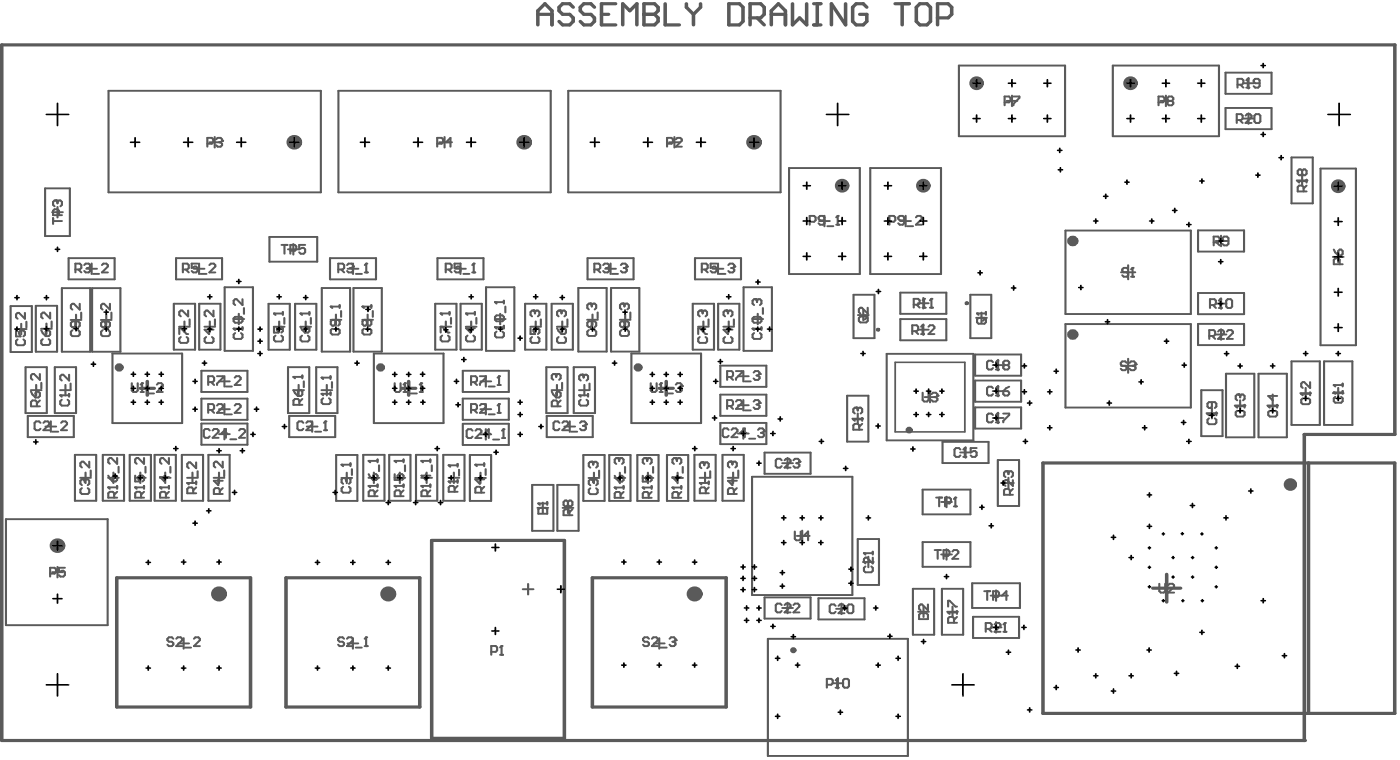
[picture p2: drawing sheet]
<svg xmlns="http://www.w3.org/2000/svg" width="334mm" height="181mm" viewBox="0 0 334 181" stroke-linecap="round" stroke-linejoin="round" font-family="sans-serif">
<g fill="none" stroke="#5a5a5a" stroke-width=".48">
<path d="M228.8 15.6h25.4v16.9h-25.4zM265.6 15.6h25.3v16.9h-25.3zM292.4 17.3h11v5.1h-11zM296.7 19.9h2.5M297.9 18.6v2.5M25.9 21.7h50.7v24.2h-50.7zM50 33.9h2.5M51.2 32.7v2.5M80.8 21.7h50.6v24.2h-50.6zM104.8 33.9h2.6M106.1 32.7v2.5M135.6 21.7h50.7v24.2h-50.7z"/>
<path d="M159.7 33.9h2.5M160.9 32.7v2.5M240.2 24.1h2.6M241.5 22.8v2.5M277 24.1h2.5M278.2 22.8v2.5M292.4 25.8h11v5h-11zM296.7 28.3h2.5M297.9 27v2.6M308.2 37.6h5.1v10.9h-5.1zM10.8 44.9h5.9v11.4h-5.9zM12.5 50.6h2.5"/>
<path d="M13.7 49.4v2.5M64.3 56.5h11.4v5.9h-11.4zM68.7 59.5h2.6M70 58.2v2.5M188.3 40.1h16.9v25.3h-16.9zM195.5 52.7h2.5M196.7 51.5v2.5M207.7 40.1h16.9v25.3h-16.9zM214.8 52.7h2.6M216.1 51.5v2.5M254.3 55h29.9v19.9h-29.9zM285.9 55h11v5h-11z"/>
<path d="M290.1 57.5h2.5M291.4 56.2v2.6M309.5 43h2.5M310.7 41.8v2.5M315.1 40.2h8.5v42.2h-8.5zM2.5 73h5.1v11h-5.1zM3.8 78.5h2.5M5.1 77.2v2.6M8.6 73h5v10.9h-5zM9.8 78.4h2.6M11.1 77.2v2.5M14.8 68.7h6.7v15.2h-6.7z"/>
<path d="M16.4 61.6h11v5.1h-11zM16.9 76.3h2.5M18.1 75.1v2.5M20.6 64.1h2.5M21.9 62.9v2.5M22 68.7h6.7v15.2h-6.7zM24.1 76.3h2.5M25.4 75.1v2.5M41.5 72.5h5v10.9h-5zM42 61.6h11v5.1h-11zM42.7 78h2.6M44 76.7v2.5"/>
<path d="M46.2 64.1h2.6M47.5 62.9v2.5M47.5 72.5h5.1v10.9h-5.1zM48.8 78h2.5M50.1 76.7v2.5M53.6 68.5h6.8v15.2h-6.8zM55.7 76.1h2.6M57 74.9v2.5M64.1 72.5h5.1v10.9h-5.1zM65.4 78h2.5M66.6 76.7v2.5M70.4 72.5h5.1v10.9h-5.1z"/>
<path d="M71.7 78h2.5M73 76.7v2.5M76.8 68.7h6.7v15.2h-6.7zM78.8 61.6h10.9v5.1h-10.9zM78.9 76.3h2.5M80.2 75v2.6M83 64.1h2.5M84.2 62.9v2.5M84.4 68.7h6.7v15.2h-6.7zM86.5 76.3h2.5M87.7 75v2.6M103.9 72.5h5v10.9h-5z"/>
<path d="M104.4 61.6h11v5.1h-11zM105.1 78h2.6M106.4 76.7v2.5M108.6 64.1h2.5M109.9 62.9v2.5M109.9 72.5h5.1v10.9h-5.1zM111.2 78h2.5M112.4 76.7v2.5M116 68.5h6.7v15.2h-6.7zM118.1 76.1h2.5M119.4 74.9v2.5M125.3 72.5h5.1v10.9h-5.1z"/>
<path d="M126.6 78h2.5M127.8 76.7v2.5M131.6 72.5h5.1v10.9h-5.1zM132.9 78h2.5M134.2 76.7v2.5M138 68.7h6.8v15.2h-6.8zM140.1 76.3h2.6M140.2 61.6h11v5.1h-11zM141.4 75v2.6M144.4 64.1h2.6M145.7 62.9v2.5M145.8 68.7h6.8v15.2h-6.8z"/>
<path d="M147.9 76.3h2.6M149.2 75v2.6M165.3 72.5h5.1v10.9h-5.1zM165.8 61.6h11v5.1h-11zM166.6 78h2.5M167.8 76.7v2.5M170.1 64.1h2.5M171.3 62.9v2.5M171.4 72.5h5v10.9h-5zM172.6 78h2.6M173.9 76.7v2.5M177.4 68.5h6.8v15.2h-6.8z"/>
<path d="M179.6 76.1h2.5M180.8 74.9v2.5M203.7 70.3h5v10.4h-5zM204.7 75.2h2.6M206 73.9v2.5M214.8 76.1h11v5.1h-11zM214.8 69.8h11v5.1h-11zM219.1 72.4h2.5M219.1 78.7h2.5M220.3 71.1v2.5M220.3 77.4v2.5M231.6 70.3h4.9v10.4h-4.9z"/>
<path d="M232.9 75.8h2.6M234.2 74.6v2.5M254.3 77.3h29.9v19.9h-29.9zM267.5 65h3.4M269.2 63.3v3.4M285.9 69.9h11v5.1h-11zM285.9 77.3h11v5h-11zM290.1 72.4h2.5M290.1 79.8h2.5M291.4 71.2v2.5M291.4 78.5v2.6M318.1 61.3h2.5"/>
<path d="M319.3 60v2.6M6.1 87.6h5.1v11h-5.1zM6.6 99.2h11v5.1h-11zM7.4 93.1h2.5M8.6 91.8v2.5M13.1 87.6h5v11h-5zM14.3 93.1h2.6M15.6 91.8v2.5M26.8 84.4h16.7v16.5h-16.7zM48.1 88.5h10.9v5h-10.9zM48.1 95.1h10.9v5.1h-10.9zM52.3 97.6h2.5"/>
<path d="M52.3 91h2.5M53.6 89.7v2.6M53.6 96.4v2.5M68.7 87.6h5.1v11h-5.1zM69 99.2h11v5.1h-11zM70 93.1h2.5M71.3 91.8v2.5M75.5 87.6h5v11h-5zM76.7 93.1h2.6M78 91.8v2.5M89.2 84.4h16.6v16.5h-16.6zM110.4 95.1h11v5.1h-11z"/>
<path d="M110.4 88.5h11v5h-11zM114.7 91h2.5M114.7 97.6h2.5M115.9 89.7v2.6M115.9 96.4v2.5M130.4 87.6h5v11h-5zM130.5 99.2h10.9v5.1h-10.9zM131.6 93.1h2.6M132.9 91.8v2.5M136.9 87.6h5.1v11h-5.1zM138.2 93.1h2.5M139.4 91.8v2.5"/>
<path d="M150.7 84.4h16.6v16.5h-16.6zM171.9 94.2h11v5h-11zM171.9 87.2h11v5.1h-11zM176.1 96.7h2.5M176.1 89.8h2.5M177.4 88.5v2.5M177.4 95.4v2.6M202.1 94.4h5.1v11h-5.1zM203.4 99.9h2.5M204.7 98.6v2.6M211.6 84.4h20.7v20.7h-20.7zM220.7 94.7h2.5"/>
<path d="M221.9 93.5v2.5M232.7 84.6h11v5h-11zM232.7 90.8h11v5h-11zM232.7 97.2h11v5.1h-11zM236.9 93.3h2.5M236.9 99.7h2.5M236.9 87.1h2.5M238.2 85.8v2.6M238.2 92.1v2.5M238.2 98.5v2.5M267.5 87.3h3.4M269.2 85.6v3.4"/>
<path d="M286.7 93.1h5v11h-5zM287.9 98.6h2.6M289.2 97.3v2.5M292.6 89.2h6.7v15.1h-6.7zM294.7 96.8h2.5M295.9 95.5v2.5M300.3 89.2h6.8v15.1h-6.8zM302.4 96.8h2.6M303.7 95.5v2.5M308.2 86.2h6.7v15.2h-6.7zM310.3 93.8h2.5M311.6 92.5v2.6"/>
<path d="M316 86.2h6.7v15.2h-6.7zM318.1 93.8h2.5M319.3 92.5v2.6M10.9 101.8h2.5M12.1 100.5v2.5M17.9 108.5h5v11h-5zM19.1 114h2.6M20.4 112.7v2.6M24.5 108.5h5.1v11h-5.1zM25.8 114h2.5M27.1 112.7v2.6M31 108.5h5v11h-5z"/>
<path d="M32.2 114h2.6M33.5 112.7v2.6M36.9 108.5h5.1v11h-5.1zM38.2 114h2.5M39.4 112.7v2.6M43.4 108.5h5.1v11h-5.1zM44.7 114h2.5M45.9 112.7v2.6M48.1 101.1h10.9v5h-10.9zM49.7 108.5h5.1v11h-5.1zM51 114h2.5M52.3 112.7v2.6"/>
<path d="M52.3 103.6h2.5M53.6 102.3v2.5M73.2 101.8h2.6M74.5 100.5v2.5M80.2 108.6h5.1v10.9h-5.1zM81.5 114h2.5M82.7 112.8v2.5M86.7 108.5h5v11h-5zM87.9 114h2.6M89.2 112.7v2.6M92.9 108.5h5v11h-5zM94.1 114h2.6"/>
<path d="M95.4 112.7v2.6M99.3 108.5h5v11h-5zM100.5 114h2.6M101.8 112.7v2.6M105.8 108.5h5v11h-5zM107 114h2.6M108.3 112.7v2.6M110.4 101.1h11v5.1h-11zM112.1 108.6h5.1v10.9h-5.1zM113.4 114h2.5M114.7 112.8v2.5M114.7 103.6h2.5"/>
<path d="M115.9 102.4v2.5M127 115.7h5.1v11h-5.1zM129.5 119.9v2.5M133 115.7h5.1v11h-5.1zM134.7 101.8h2.5M135.5 119.9v2.5M136 100.5v2.5M139.2 108.6h5.1v10.9h-5.1zM140.5 114h2.5M141.7 112.8v2.5M145.4 108.6h5.1v10.9h-5.1zM146.7 114h2.5"/>
<path d="M147.9 112.8v2.5M152.1 108.6h5v10.9h-5zM153.4 114h2.5M154.6 112.8v2.5M159.2 108.6h5v10.9h-5zM160.4 114h2.6M161.7 112.8v2.5M165.7 108.5h5.1v11h-5.1zM167 114h2.5M168.2 112.7v2.6M171.9 100.9h11v5.1h-11zM172.4 108.5h5.1v11h-5.1z"/>
<path d="M173.7 114h2.5M174.9 112.7v2.6M176.1 103.4h2.5M177.4 102.2v2.5M179.5 113.8h23.9v28.2h-23.9zM182.4 108h11v5h-11zM186.7 110.5h2.5M187.9 109.3v2.5M220.2 116.8h11.4v5.9h-11.4zM224.6 119.8h2.5M224.9 105.4h11v5.1h-11zM225.9 118.5v2.5"/>
<path d="M229.1 108h2.6M230.4 106.7v2.5M238.1 109.8h5.1v10.9h-5.1zM239.4 115.2h2.5M240.6 114v2.5M1.4 123.9h24.3v25.3h-24.3zM12.5 136.5h2.5M13.7 135.3v2.5M126 139.3v2.5M128.3 121.2h2.5M134.3 121.2h2.5M190.2 127.9h2.5"/>
<path d="M191.4 126.6v2.5M204.7 128.6h5v11h-5zM205.9 134.1h2.6M207.2 132.8v2.6M220.2 129.3h11.4v5.9h-11.4zM224.6 132.3h2.5M225.9 131v2.6M232 139.2h11.4v5.9h-11.4zM42.6 153.5h2.5M43.8 152.2v2.6M82.9 153.5h2.6M84.2 152.2v2.6"/>
<path d="M124.8 140.6h2.5M156.1 153.5h2.5M157.3 152.2v2.6M182.4 142.5h11v5.1h-11zM183.2 152.4h33.4v28h-33.4zM186.7 145.1h2.5M187.9 143.8v2.5M195.3 142.7h11v5.1h-11zM199.5 145.3h2.6M200.8 144v2.5M217.8 140.5h5.1v10.9h-5.1zM219.1 146h2.5"/>
<path d="M220.4 144.7v2.5M224.8 140.5h5v10.9h-5zM226 146h2.6M227.3 144.7v2.5M232.2 147.2h11v5h-11zM236.4 142.1h2.6M236.4 149.7h2.6M237.7 140.8v2.6M237.7 148.4v2.6M198.7 163h2.5M199.9 161.8v2.5"/>
</g>
<g fill="none" stroke="#5a5a5a" stroke-width=".8">
<path d="M33.5 92.6h3.3M35.1 91v3.3M95.9 92.6h3.3M97.5 91v3.3M157.3 92.6h3.3M159 91v3.3M248.9 110.5h83.9v59.7h-83.9zM312.2 110.5v59.7M27.9 137.9h31.9v30.8h-31.9zM68.2 137.9h32v30.8h-32zM103 128.9h31.7v47.3h-31.7zM141.4 137.9h31.9v30.8h-31.9z"/>
<path d="M278.4 137v6.7M275.1 140.3h6.6M.4 176.7v-166h332.4v93h-21.6v73"/>
</g>
<path d="M213.6 86.4h16.6v16.6h-16.6z" fill="none" stroke="#5a5a5a" stroke-width=".4"/>
<circle cx="311.2" cy="176.7" r=".4" fill="#5a5a5a"/>
<path d="M.4 176.7h310.8" fill="none" stroke="#5a5a5a" stroke-width=".8"/>
<path d="M309.7 43.2h2.1M311.1 45.7v-1.1l-.4-.3h-.7l-.3 .3v1.1h2.1M311.8 44.3l-.7 .7M311.8 42.9v.7" fill="none" stroke="#5a5a5a" stroke-width=".48"/>
<circle cx="309.7" cy="43.2" r=".24" fill="#5a5a5a"/>
<path d="M297.8 18.8v2.1M295.1 28.6h1.1l.3-.3v-.7l-.3-.4h-1.1v2.1M295.3 20.2h1.1l.3-.3v-.7l-.3-.4h-1.1v2.1M295.8 28.6l.7 .7M296 20.2l.7 .7M297.2 27.6l.4-.4h.7l.3 .4v.3l-1.4 1.4h1.4M297.4 20.9h.7M299.3 27.6l.4-.4h.7l.4 .4v1.4l-.4 .3h-.7l-.4-.3zM309.7 43.2l.3 .4M310.7 40.8l-.3-.4h-.4l-.3 .4v.7l.3 .3h.4l.3-.3M310.7 40.8l.4-.4h.3l.4 .4v.7l-.4 .3h-.3l-.4-.3M310.7 40.8v.7" fill="none" stroke="#5a5a5a" stroke-width=".48"/>
<circle cx="297.8" cy="18.8" r=".24" fill="#5a5a5a"/>
<path d="M297.8 18.8l-.4 .4M300.6 19.9h-1.1l-.3-.4v-.3l.3-.4h.7l.4 .4v1.4l-.4 .3h-.7l-.3-.3M197.3 163.4h1.1l.3-.4v-.7l-.3-.3h-1.1v2.1M199.4 164.1h.7M199.8 162v2.1" fill="none" stroke="#5a5a5a" stroke-width=".48"/>
<circle cx="199.8" cy="162" r=".24" fill="#5a5a5a"/>
<g fill="none" stroke="#5a5a5a" stroke-width=".48">
<path d="M318.3 59.5l.3 .7 .7 .7M319.7 59.5h.3l.4 .4v.7l-.4 .3h-.7v-1zM205 75.9l.3-.4h1.4l.4 .4v.7l-.4 .3h-1.4l-.3-.3zM207.1 73.4v1.4l-1.4-1.4h-.4l-.3 .4v.7l.3 .3M207.1 75.5l-.7 .7M319.7 63.1v-1.1l-.4-.4h-.7l-.3 .4v1.1h2.1M268.9 86.6l-.4-.4h-.7l-.3 .4v.3l.3 .4h.7l.4 .3v.4l-.4 .3h-.7l-.3-.3M269.6 86.6l.3-.4h.7l.4 .4v.3M189.7 126.8v1.8l.3 .3h.7l.4-.3v-1.8M193.2 127.9h-1.4l1-1.1v2.1M41.4 152.4l-.4-.3h-.7l-.3 .3v.4l.3 .3h.7l.4 .4v.3l-.4 .4h-.7l-.3-.4M42.1 152.4l.3-.3h.7l.4 .3v.4l-1.4 1.4h1.4"/>
<path d="M44.2 154.5h1.4M46.3 152.4l.3-.3h.7l.4 .3v.4l-1.4 1.4h1.4M199.8 162l-.4 .3M201.2 162.3l.3-.3h.7l.4 .3v1.4l-.4 .4h-.7l-.3-.4z"/>
</g>
<circle cx="271" cy="86.9" r=".24" fill="#5a5a5a"/>
<path d="M193.2 52.9h1.1l.3-.3v-.7l-.3-.4h-1.1v2.1M196.7 52.6h-1l-.4-.4v-.3l.4-.4h.7l.3 .4v1.4l-.3 .3h-.7l-.4-.3M197.4 54h1.4M199.6 53.6h.7M199.9 51.5v2.1M270.3 87.3h.3M270.6 87.3l.4 .3v.4l-.4 .3h-.7l-.3-.3M271 86.9l-.4 .4" fill="none" stroke="#5a5a5a" stroke-width=".48"/>
<circle cx="199.9" cy="51.5" r=".24" fill="#5a5a5a"/>
<path d="M199.9 51.5l-.3 .4M276.6 139.3v1.7l.4 .4h.7l.4-.4v-1.7M278.8 139.6l.3-.3h.7l.4 .3v.4l-1.4 1.4h1.4M117.2 155.5h1.1l.3-.3v-.7l-.3-.4h-1.1v2.1M119.3 156.2h.7M119.7 154.1v2.1" fill="none" stroke="#5a5a5a" stroke-width=".48"/>
<circle cx="119.7" cy="154.1" r=".24" fill="#5a5a5a"/>
<path d="M220.2 93.7v1.7l.3 .4h.7l.4-.4v-1.7M222.3 94l.3-.3h.7l.4 .3v.4M119.7 154.1l-.4 .4" fill="none" stroke="#5a5a5a" stroke-width=".48"/>
<circle cx="223.7" cy="94.4" r=".24" fill="#5a5a5a"/>
<path d="M67.2 58.4h1.4M67.9 58.4v2.1M69.3 59.8h1l.4-.3v-.7l-.4-.4h-1v2.1M72.8 58.4h-1.4v1.1l.7-.4h.4l.3 .4v.7l-.3 .3h-.7l-.4-.3M94.2 91.4v1.8l.3 .3h.7l.4-.3v-1.8M96.3 93.5h.7M96.6 91.4v2.1M223 94.7h.3M223.3 94.7l.4 .4v.3l-.4 .4h-.7l-.3-.4M223.7 94.4l-.4 .3" fill="none" stroke="#5a5a5a" stroke-width=".48"/>
<circle cx="96.6" cy="91.4" r=".24" fill="#5a5a5a"/>
<path d="M96.6 91.4l-.3 .4M98.1 93.9h1.4M100.2 93.5h.7M100.5 91.4v2.1" fill="none" stroke="#5a5a5a" stroke-width=".48"/>
<circle cx="100.5" cy="91.4" r=".24" fill="#5a5a5a"/>
<path d="M49.5 34.3h1l.4-.4v-.7l-.4-.3h-1v2.1M51.6 33.2l.3-.3h.7l.4 .3v.4M100.5 91.4l-.3 .4" fill="none" stroke="#5a5a5a" stroke-width=".48"/>
<circle cx="53" cy="33.6" r=".24" fill="#5a5a5a"/>
<path d="M52.3 33.9h.3M52.6 33.9l.4 .4v.3l-.4 .4h-.7l-.3-.4M53 33.6l-.4 .3M302.6 96.9h2.2M303 98l-.4 .3v.7l.4 .4h1.4l.4-.4v-.7l-.4-.3M304.8 96.6v.7M12 136.9h1l.4-.4v-.7l-.4-.3h-1v2.1M15.5 135.5h-1.4v1l1-.3 .4 .3v.7l-.4 .4h-.7l-.3-.4" fill="none" stroke="#5a5a5a" stroke-width=".48"/>
<circle cx="302.6" cy="96.9" r=".24" fill="#5a5a5a"/>
<path d="M14.4 94.3h2.1M14.7 95.4l-.3 .3v.7l.3 .4h1.4l.4-.4v-.7l-.4-.3M16.5 94v.7M49.7 97.8h1l.4-.3v-.7l-.4-.4h-1v2.1M50.4 97.8l.7 .7M51.8 96.8l.3-.4h.7l.4 .4v.3l-1.4 1.4h1.4M53.9 98.9h1.4M56 96.8l.4-.4h.7l.3 .4v.3l-1.4 1.4h1.4M302.6 96.9l.4 .4M303.7 94.1v1.4l-1.1-1h2.2" fill="none" stroke="#5a5a5a" stroke-width=".48"/>
<circle cx="14.4" cy="94.3" r=".24" fill="#5a5a5a"/>
<path d="M14.4 94.3l.3 .4M16.5 89.4v1.4l-1.4-1.4h-.4l-.3 .3v.8l.3 .3M16.8 91.5v1.4M9.7 100.9l-.4-.4h-.7l-.3 .4v1.4l.3 .3h.7l.4-.3M10.4 100.9l.3-.4h.7l.4 .4v.3l-1.4 1.4h1.4M12.5 103h1.4M14.6 100.9l.3-.4h.7l.4 .4v.3l-1.4 1.4h1.4M19.5 116.5l-.3 .3v.7l.3 .4h1.4l.4-.4v-.7l-.4-.3M19.9 114.4h-.4l-.3 .3v.7l.3 .4" fill="none" stroke="#5a5a5a" stroke-width=".48"/>
<circle cx="19.9" cy="114.4" r=".24" fill="#5a5a5a"/>
<g fill="none" stroke="#5a5a5a" stroke-width=".48">
<path d="M3.8 78.9v1.4h1.1l-.4-.7v-.4l.4-.3h.7l.3 .3v.7l-.3 .4M5.9 74.6v1.5l-1.4-1.5h-.3l-.4 .4v.7l.4 .4M6.3 76.8v1.4M9.9 78.8l.3 .7 .7 .7M10.9 79.1l.4-.3h.3l.4 .3v.7l-.4 .4h-.7zM12 74.6v1.4l-1.4-1.4h-.4l-.3 .3v.7l.3 .4M12.3 76.7v1.4M17.3 78.8l-.4 .3v.7l.4 .4h1.4l.3-.4v-.7l-.3-.3M18 76.7v1l-.4 .4h-.3l-.4-.4v-.7l.4-.3h1.4l.3 .3v.7l-.3 .4M19 72.5v1.4l-1.4-1.4h-.3l-.4 .3v.7l.4 .4M19.4 74.6v1.4M24.5 78.8l-.4 .3v.7l.4 .4h1.4l.3-.4v-.7l-.3-.3"/>
<path d="M25.2 77l-.4-.3h-.3l-.4 .3v.7l.4 .4h.3l.4-.4M25.2 77l.3-.3h.4l.3 .3v.7l-.3 .4h-.4l-.3-.4M25.2 77v.7M26.2 72.5v1.4l-1.4-1.4h-.3l-.4 .3v.7l.4 .4M26.6 74.6v1.4M42.8 79.7v-1.4h.3l1.4 1.4h.4M44.9 74.1v1.4l-1.4-1.4h-.4l-.3 .3v.7l.3 .4M45.2 76.2v1.4M49.9 78.3v1.4l-1.1-1h2.1M50.9 74.1v1.4l-1.4-1.4h-.3l-.4 .3v.7l.4 .4M51.3 76.2v1.4M55.8 78.4h2.1"/>
<path d="M56.1 79.5l-.3 .3v.7l.3 .4h1.4l.4-.4v-.7l-.4-.3M57.9 78.1v.7M4.2 81l-.4 .3v.7l.4 .4h1.4l.3-.4v-.7l-.3-.3M10.2 80.9l-.3 .4v.7l.3 .3h1.4l.4-.3v-.7l-.4-.4M43.1 80.4l-.3 .4v.7l.3 .3h1.4l.4-.3v-.7l-.4-.4M49.2 80.4l-.4 .4v.7l.4 .3h1.4l.3-.3v-.7l-.3-.4M19.9 114.4l.3 .3M20.2 114.7v.4M20.2 114.7l.4-.3h.3l.4 .3v.7l-.4 .4M21.3 110.1v1.4l-1.4-1.4h-.4l-.3 .4v.7l.3 .3M21.6 112.2v1.4"/>
</g>
<circle cx="55.8" cy="78.4" r=".24" fill="#5a5a5a"/>
<path d="M55.8 78.4l.3 .4M55.8 75.9l.3-.3h1.4l.4 .3v.8l-.4 .3h-1.4l-.3-.3zM57.9 71.4v1.4l-1.4-1.4h-.4l-.3 .3v.7l.3 .4M58.2 73.5v1.4M44.7 115.2h2.1M46.1 117.7v-1.1l-.3-.3h-.8l-.3 .3v1.1h2.1M46.8 116.3l-.7 .7M46.8 114.9v.7" fill="none" stroke="#5a5a5a" stroke-width=".48"/>
<circle cx="44.7" cy="115.2" r=".24" fill="#5a5a5a"/>
<path d="M18 64.3h1l.4-.4v-.7l-.4-.3h-1v2.1M18.7 64.3l.7 .7M20.1 63.2l.4-.3h.7l.3 .3v.4M44.7 115.2l.3 .4M46.8 110.3v1.4l-1.4-1.4h-.4l-.3 .4v.7l.3 .3M47.2 112.4v1.4" fill="none" stroke="#5a5a5a" stroke-width=".48"/>
<circle cx="21.5" cy="63.6" r=".24" fill="#5a5a5a"/>
<g fill="none" stroke="#5a5a5a" stroke-width=".48">
<path d="M20.8 63.9h.4M21.2 63.9l.3 .4v.3l-.3 .4h-.7l-.4-.4M21.5 63.6l-.3 .3M22.2 65.4h1.4M24.3 63.2l.4-.3h.7l.3 .3v.4l-1.4 1.4h1.4M43.6 64.3h1.1l.3-.4v-.7l-.3-.3h-1.1v2.1M44.3 64.3l.7 .7M47.2 62.9h-1.5v1l.7-.3h.4l.4 .3v.7l-.4 .4h-.7l-.4-.4M47.9 65.4h1.4M50 63.2l.3-.3h.7l.4 .3v.4l-1.4 1.4h1.4M7.4 93.4l.4 .7 .7 .7M8.8 96.9v-1l-.3-.4h-.7l-.4 .4v1h2.1"/>
<path d="M8.8 93.4h.4l.3 .4v.7l-.3 .3h-.7v-1zM9.5 89.2v1.4l-1.4-1.4h-.3l-.4 .4v.7l.4 .3M9.5 95.5l-.7 .7M9.9 91.3v1.4M49.7 91.2h1l.4-.4v-.7l-.4-.3h-1v2.1M50.4 91.2l.7 .7M51.8 89.8h1.4v.3l-1.4 1.4v.4M53.9 92.2h1.4M56 90.1l.4-.3h.7l.3 .3v.4l-1.4 1.4h1.4M38.2 116.3h2.1M39.6 118.7v-1l-.3-.4h-.8l-.3 .4v1h2.1M40.3 117.3l-.7 .7"/>
<path d="M40.3 115.9v.7M52.1 114.4v1.4l-1.1-1.1h2.1M52.4 117.9v-1.1l-.3-.3h-.7l-.4 .3v1.1h2.1M53.1 110.1v1.4l-1.4-1.4h-.3l-.4 .4v.7l.4 .3M53.1 116.5l-.7 .7M53.5 112.2v1.4"/>
</g>
<circle cx="38.2" cy="116.3" r=".24" fill="#5a5a5a"/>
<path d="M32.3 116.3h2.1M33.7 118.7v-1l-.4-.4h-.7l-.3 .4v1h2.1M34.4 117.3l-.7 .7M34.4 115.9v.7M38.2 116.3l.3 .3M39.3 113.5v1.4l-1.1-1.1h2.1M40.3 109.3v1.4l-1.4-1.4h-.4l-.3 .3v.7l.3 .4M40.7 111.4v1.4" fill="none" stroke="#5a5a5a" stroke-width=".48"/>
<circle cx="32.3" cy="116.3" r=".24" fill="#5a5a5a"/>
<path d="M25.8 116.3h2.1M27.2 118.7v-1l-.3-.4h-.7l-.4 .4v1h2.1M27.9 117.3l-.7 .7M27.9 115.9v.7M32.3 116.3l.3 .3M32.3 113.5v1.4h1l-.3-.7v-.4l.3-.3h.7l.4 .3v.7l-.4 .4M34.4 109.3v1.4l-1.4-1.4h-.4l-.3 .3v.7l.3 .4M34.7 111.4v1.4" fill="none" stroke="#5a5a5a" stroke-width=".48"/>
<circle cx="25.8" cy="116.3" r=".24" fill="#5a5a5a"/>
<path d="M31.5 91.4v1.8l.3 .3h.7l.4-.3v-1.8M33.6 93.5h.7M33.9 91.4v2.1M25.8 116.3l.4 .3M25.8 113.5l.4 .7 .7 .7M26.9 113.8l.3-.3h.4l.3 .3v.7l-.3 .4h-.7zM27.9 109.3v1.4l-1.4-1.4h-.3l-.4 .3v.7l.4 .4M28.3 111.4v1.4" fill="none" stroke="#5a5a5a" stroke-width=".48"/>
<circle cx="33.9" cy="91.4" r=".24" fill="#5a5a5a"/>
<path d="M33.9 91.4l-.3 .4M35.3 93.9h1.4M37.4 91.8l.4-.4h.7l.3 .4v.3l-1.4 1.4h1.4M138.2 94.3h2.1M138.6 95.4l-.4 .3v.7l.4 .4h1.4l.3-.4v-.7l-.3-.3M140.3 94v.7" fill="none" stroke="#5a5a5a" stroke-width=".48"/>
<circle cx="138.2" cy="94.3" r=".24" fill="#5a5a5a"/>
<path d="M138.2 94.3l.4 .4M138.9 89.4h-.3l-.4 .3v.8l.4 .3M140.7 91.5v1.4" fill="none" stroke="#5a5a5a" stroke-width=".48"/>
<circle cx="138.9" cy="89.4" r=".24" fill="#5a5a5a"/>
<path d="M138.9 89.4l.4 .3M139.3 89.7v.4M139.3 89.7l.3-.3h.4l.3 .3v.8l-.3 .3M133.5 100.9l-.4-.4h-.7l-.3 .4v1.4l.3 .3h.7l.4-.3M134.2 100.9l.3-.4h.8l.3 .4v.3l-1.4 1.4h1.4M136.3 103h1.4M138.4 100.9l.4-.4h.7l.3 .4v.3" fill="none" stroke="#5a5a5a" stroke-width=".48"/>
<circle cx="139.8" cy="101.2" r=".24" fill="#5a5a5a"/>
<path d="M139.1 101.6h.4M139.5 101.6l.3 .3v.4l-.3 .3h-.7l-.4-.3M139.8 101.2l-.3 .4M140.9 116.5l-.4 .3v.7l.4 .4h1.4l.3-.4v-.7l-.3-.3M141.2 114.4h-.3l-.4 .3v.7l.4 .4" fill="none" stroke="#5a5a5a" stroke-width=".48"/>
<circle cx="141.2" cy="114.4" r=".24" fill="#5a5a5a"/>
<path d="M141.2 114.4l.4 .3M141.2 110.2h-.3l-.4 .3v.7l.4 .4M141.6 114.7v.4M141.6 114.7l.3-.3h.4l.3 .3v.7l-.3 .4M143 112.3v1.4" fill="none" stroke="#5a5a5a" stroke-width=".48"/>
<circle cx="141.2" cy="110.2" r=".24" fill="#5a5a5a"/>
<path d="M173.4 74.1h-.4l-.3 .3v.7l.3 .4M173.7 78.3v1.4l-1-1h2.1M175.1 76.2v1.4M173 80.4l-.3 .4v.7l.3 .3h1.4l.4-.3v-.7l-.4-.4M141.2 110.2l.4 .3M141.6 110.5v.4M141.6 110.5l.3-.3h.4l.3 .3v.7l-.3 .4" fill="none" stroke="#5a5a5a" stroke-width=".48"/>
<circle cx="173.4" cy="74.1" r=".24" fill="#5a5a5a"/>
<path d="M126.6 78.3v1.4h1.1l-.4-1 .4-.4h.7l.3 .4v.7l-.3 .3M127.3 74.1h-.3l-.4 .3v.7l.4 .4M129.1 76.2v1.4M173.4 74.1l.3 .3M173.7 74.4v.4M173.7 74.4l.4-.3h.3l.4 .3v.7l-.4 .4M127 80.4l-.4 .4v.7l.4 .3h1.4l.3-.3v-.7l-.3-.4" fill="none" stroke="#5a5a5a" stroke-width=".48"/>
<circle cx="127.3" cy="74.1" r=".24" fill="#5a5a5a"/>
<path d="M127.3 74.1l.4 .3M127.7 74.4v.4M127.7 74.4l.3-.3h.4l.3 .3v.7l-.3 .4M132.9 78.3l.4 .7 .7 .7M133.6 74.1h-.3l-.4 .3v.7l.4 .4M134.3 78.3h.4l.3 .4v.7l-.3 .3h-.7v-1zM135.4 76.2v1.4M133.3 80.4l-.4 .4v.7l.4 .3h1.4l.3-.3v-.7l-.3-.4" fill="none" stroke="#5a5a5a" stroke-width=".48"/>
<circle cx="133.6" cy="74.1" r=".24" fill="#5a5a5a"/>
<path d="M133.6 74.1l.4 .3M134 74.4v.4M134 74.4l.3-.3h.4l.3 .3v.7l-.3 .4M166.6 79.7v-1.4h.4l1.4 1.4h.3M167.3 74.1h-.3l-.4 .3v.7l.4 .4M169.1 76.2v1.4M167 80.4l-.4 .4v.7l.4 .3h1.4l.3-.3v-.7l-.3-.4" fill="none" stroke="#5a5a5a" stroke-width=".48"/>
<circle cx="167.3" cy="74.1" r=".24" fill="#5a5a5a"/>
<path d="M148.3 78.8l-.3 .3v.7l.3 .4h1.4l.4-.4v-.7l-.4-.3M148.7 72.4h-.4l-.3 .4v.7l.3 .3M149 77l-.3-.4h-.4l-.3 .4v.7l.3 .4h.4l.3-.4M149 77l.4-.4h.3l.4 .4v.7l-.4 .4h-.3l-.4-.4M149 77v.7M150.4 74.5v1.4M167.3 74.1l.4 .3M167.7 74.4v.4M167.7 74.4l.3-.3h.4l.3 .3v.7l-.3 .4" fill="none" stroke="#5a5a5a" stroke-width=".48"/>
<circle cx="148.7" cy="72.4" r=".24" fill="#5a5a5a"/>
<path d="M140.5 78.8l-.3 .3v.7l.3 .4h1.4l.4-.4v-.7l-.4-.3M140.9 72.4h-.4l-.3 .4v.7l.3 .3M141.2 76.6v1.1l-.3 .4h-.4l-.3-.4v-.7l.3-.4h1.4l.4 .4v.7l-.4 .4M142.6 74.5v1.4M148.7 72.4l.3 .4M149 72.8v.3M149 72.8l.4-.4h.3l.4 .4v.7l-.4 .3" fill="none" stroke="#5a5a5a" stroke-width=".48"/>
<circle cx="140.9" cy="72.4" r=".24" fill="#5a5a5a"/>
<path d="M140.9 72.4l.3 .4M141.2 72.8v.3M141.2 72.8l.4-.4h.3l.4 .4v.7l-.4 .3M179.6 78.4h2.1M179.9 79.5l-.3 .3v.7l.3 .4h1.4l.4-.4v-.7l-.4-.3M181.7 78.1v.7" fill="none" stroke="#5a5a5a" stroke-width=".48"/>
<circle cx="179.6" cy="78.4" r=".24" fill="#5a5a5a"/>
<path d="M179.6 78.4l.3 .4M179.6 75.9l.3-.3h1.4l.4 .3v.8l-.4 .3h-1.4l-.3-.3zM180.3 71.4h-.4l-.3 .3v.7l.3 .4M182.1 73.5v1.4" fill="none" stroke="#5a5a5a" stroke-width=".48"/>
<circle cx="180.3" cy="71.4" r=".24" fill="#5a5a5a"/>
<path d="M180.3 71.4l.3 .3M180.6 71.7v.4M180.6 71.7l.4-.3h.3l.4 .3v.7l-.4 .4M167 115.2h2.1M168.4 117.7v-1.1l-.3-.3h-.7l-.4 .3v1.1h2.1M169.1 116.3l-.7 .7M169.1 114.9v.7" fill="none" stroke="#5a5a5a" stroke-width=".48"/>
<circle cx="167" cy="115.2" r=".24" fill="#5a5a5a"/>
<path d="M167 115.2l.4 .4M167.7 110.3h-.3l-.4 .4v.7l.4 .3M169.5 112.4v1.4" fill="none" stroke="#5a5a5a" stroke-width=".48"/>
<circle cx="167.7" cy="110.3" r=".24" fill="#5a5a5a"/>
<path d="M173.5 96.9h1.1l.3-.4v-.7l-.3-.3h-1.1v2.1M174.2 96.9l.7 .7M175.6 95.8l.4-.3h.7l.3 .3v.4l-1.4 1.4h1.4M177.7 97.9h1.4M179.8 95.8l.4-.3h.7l.3 .3v.4M167.7 110.3l.4 .4M168.1 110.7v.3M168.1 110.7l.3-.4h.4l.3 .4v.7l-.3 .3" fill="none" stroke="#5a5a5a" stroke-width=".48"/>
<circle cx="181.2" cy="96.2" r=".24" fill="#5a5a5a"/>
<path d="M141.8 64.3h1.1l.3-.4v-.7l-.3-.3h-1.1v2.1M142.5 64.3l.7 .7M143.9 63.2l.4-.3h.7l.3 .3v.4M180.5 96.5h.4M180.9 96.5l.3 .4v.3l-.3 .4h-.7l-.4-.4M181.2 96.2l-.3 .3" fill="none" stroke="#5a5a5a" stroke-width=".48"/>
<circle cx="145.3" cy="63.6" r=".24" fill="#5a5a5a"/>
<path d="M144.6 63.9h.4M145 63.9l.3 .4v.3l-.3 .4h-.7l-.4-.4M145.3 63.6l-.3 .3M146 65.4h1.5M148.2 63.2l.3-.3h.7l.4 .3v.4" fill="none" stroke="#5a5a5a" stroke-width=".48"/>
<circle cx="149.6" cy="63.6" r=".24" fill="#5a5a5a"/>
<path d="M148.9 63.9h.3M149.2 63.9l.4 .4v.3l-.4 .4h-.7l-.3-.4M149.6 63.6l-.4 .3M174.4 110.1h-.3l-.4 .4v.7l.4 .3M174.8 114.4v1.4l-1.1-1.1h2.1M175.1 117.9v-1.1l-.3-.3h-.7l-.4 .3v1.1h2.1M175.8 116.5l-.7 .7M176.2 112.2v1.4" fill="none" stroke="#5a5a5a" stroke-width=".48"/>
<circle cx="174.4" cy="110.1" r=".24" fill="#5a5a5a"/>
<path d="M167.5 64.3h1l.4-.4v-.7l-.4-.3h-1v2.1M168.2 64.3l.7 .7M171 62.9h-1.4v1l.7-.3h.3l.4 .3v.7l-.4 .4h-.7l-.3-.4M171.7 65.4h1.4M173.8 63.2l.4-.3h.7l.3 .3v.4M174.4 110.1l.4 .4M174.8 110.5v.3M174.8 110.5l.3-.4h.4l.3 .4v.7l-.3 .3" fill="none" stroke="#5a5a5a" stroke-width=".48"/>
<circle cx="175.2" cy="63.6" r=".24" fill="#5a5a5a"/>
<path d="M174.5 63.9h.4M174.9 63.9l.3 .4v.3l-.3 .4h-.7l-.4-.4M175.2 63.6l-.3 .3M131.7 93.4l.3 .7 .7 .7M132.4 89.2h-.4l-.3 .4v.7l.3 .3M133.1 96.9v-1l-.4-.4h-.7l-.3 .4v1h2.1M133.1 93.4h.3l.4 .4v.7l-.4 .3h-.7v-1zM133.8 95.5l-.7 .7M134.1 91.3v1.4" fill="none" stroke="#5a5a5a" stroke-width=".48"/>
<circle cx="132.4" cy="89.2" r=".24" fill="#5a5a5a"/>
<path d="M132.4 89.2l.3 .4M132.7 89.6v.3M132.7 89.6l.4-.4h.3l.4 .4v.7l-.4 .3M173.5 89.9h1.1l.3-.3v-.7l-.3-.4h-1.1v2.1M174.2 89.9l.7 .7M175.6 88.5h1.4v.4l-1.4 1.4v.3M177.7 91h1.4M179.8 88.9l.4-.4h.7l.3 .4v.3" fill="none" stroke="#5a5a5a" stroke-width=".48"/>
<circle cx="181.2" cy="89.2" r=".24" fill="#5a5a5a"/>
<path d="M180.5 89.6h.4M180.9 89.6l.3 .3v.4l-.3 .3h-.7l-.4-.3M181.2 89.2l-.3 .4M160.5 116.3h2.1M161.9 118.8v-1.1l-.4-.3h-.7l-.3 .3v1.1h2.1M162.6 117.4l-.7 .7M162.6 116v.7" fill="none" stroke="#5a5a5a" stroke-width=".48"/>
<circle cx="160.5" cy="116.3" r=".24" fill="#5a5a5a"/>
<path d="M160.5 116.3l.3 .4M161.2 109.3h-.4l-.3 .3v.7l.3 .4M161.5 113.5v1.4l-1-1h2.1M162.9 111.4v1.4" fill="none" stroke="#5a5a5a" stroke-width=".48"/>
<circle cx="161.2" cy="109.3" r=".24" fill="#5a5a5a"/>
<path d="M153.4 116.3h2.1M154.8 118.8v-1.1l-.4-.3h-.7l-.3 .3v1.1h2.1M155.5 117.4l-.7 .7M155.5 116v.7M161.2 109.3l.3 .3M161.5 109.6v.4M161.5 109.6l.4-.3h.3l.4 .3v.7l-.4 .4" fill="none" stroke="#5a5a5a" stroke-width=".48"/>
<circle cx="153.4" cy="116.3" r=".24" fill="#5a5a5a"/>
<path d="M153.4 116.3l.3 .4M153.4 113.5v1.4h1l-.3-.7v-.3l.3-.4h.7l.4 .4v.7l-.4 .3M154.1 109.3h-.4l-.3 .3v.7l.3 .4M155.8 111.4v1.4" fill="none" stroke="#5a5a5a" stroke-width=".48"/>
<circle cx="154.1" cy="109.3" r=".24" fill="#5a5a5a"/>
<path d="M146.7 116.3h2.1M148.1 118.8v-1.1l-.4-.3h-.7l-.3 .3v1.1h2.1M148.8 117.4l-.7 .7M148.8 116v.7M154.1 109.3l.3 .3M154.4 109.6v.4M154.4 109.6l.4-.3h.3l.4 .3v.7l-.4 .4" fill="none" stroke="#5a5a5a" stroke-width=".48"/>
<circle cx="146.7" cy="116.3" r=".24" fill="#5a5a5a"/>
<path d="M146.7 116.3l.3 .4M146.7 113.5l.3 .7 .7 .7M147.4 109.3h-.4l-.3 .3v.7l.3 .4M148.1 113.5h.3l.4 .4v.7l-.4 .3h-.7v-1zM149.2 111.4v1.4" fill="none" stroke="#5a5a5a" stroke-width=".48"/>
<circle cx="147.4" cy="109.3" r=".24" fill="#5a5a5a"/>
<path d="M155.3 91.4v1.8l.3 .3h.7l.4-.3v-1.8M157.4 93.5h.7M157.8 91.4v2.1M147.4 109.3l.3 .3M147.7 109.6v.4M147.7 109.6l.4-.3h.3l.4 .3v.7l-.4 .4" fill="none" stroke="#5a5a5a" stroke-width=".48"/>
<circle cx="157.8" cy="91.4" r=".24" fill="#5a5a5a"/>
<path d="M157.8 91.4l-.4 .4M159.2 93.9h1.4M161.3 91.8l.3-.4h.7l.4 .4v.3" fill="none" stroke="#5a5a5a" stroke-width=".48"/>
<circle cx="162.7" cy="92.1" r=".24" fill="#5a5a5a"/>
<path d="M76.8 94h2.1M77.1 95l-.3 .4v.7l.3 .3h1.4l.4-.3v-.7l-.4-.4M78.9 93.6v.7M162 92.5h.3M162.3 92.5l.4 .3v.4l-.4 .3h-.7l-.3-.3M162.7 92.1l-.4 .4" fill="none" stroke="#5a5a5a" stroke-width=".48"/>
<circle cx="76.8" cy="94" r=".24" fill="#5a5a5a"/>
<path d="M76.8 94l.3 .3M76.8 90.1h2.1M78.9 89.7v.8M79.2 91.2v1.4" fill="none" stroke="#5a5a5a" stroke-width=".48"/>
<circle cx="76.8" cy="90.1" r=".24" fill="#5a5a5a"/>
<path d="M76.8 90.1l.3 .4M72.4 100.9l-.4-.4h-.7l-.3 .4v1.4l.3 .3h.7l.4-.3M73.1 100.9l.3-.4h.7l.4 .4v.3l-1.4 1.4h1.4M75.2 103h1.4M77.3 102.6h.7M77.7 100.5v2.1" fill="none" stroke="#5a5a5a" stroke-width=".48"/>
<circle cx="77.7" cy="100.5" r=".24" fill="#5a5a5a"/>
<path d="M77.7 100.5l-.4 .4M81.9 116.1l-.4 .4v.7l.4 .3h1.4l.3-.3v-.7l-.3-.4M82.2 114h-.3l-.4 .4v.7l.4 .3" fill="none" stroke="#5a5a5a" stroke-width=".48"/>
<circle cx="82.2" cy="114" r=".24" fill="#5a5a5a"/>
<path d="M81.5 110.9h2.1M82.2 114l.4 .4M82.6 114.4v.3M82.6 114.4l.3-.4h.4l.3 .4v.7l-.3 .3M83.6 110.5v.7M84 111.9v1.4" fill="none" stroke="#5a5a5a" stroke-width=".48"/>
<circle cx="81.5" cy="110.9" r=".24" fill="#5a5a5a"/>
<path d="M111.2 74.8h2.1M112.3 78v1.4l-1.1-1.1h2.1M113.3 74.4v.7M113.7 75.8v1.4M111.6 80.1l-.4 .3v.7l.4 .4h1.4l.3-.4v-.7l-.3-.3M81.5 110.9l.4 .3" fill="none" stroke="#5a5a5a" stroke-width=".48"/>
<circle cx="111.2" cy="74.8" r=".24" fill="#5a5a5a"/>
<path d="M65.4 78v1.4h1l-.3-.7v-.4l.3-.3h.7l.4 .3v.7l-.4 .4M65.4 74.8h2.1M67.5 74.4v.8M67.8 75.9v1.4M111.2 74.8l.4 .3M65.7 80.1l-.3 .3v.7l.3 .4h1.4l.4-.4v-.7l-.4-.3" fill="none" stroke="#5a5a5a" stroke-width=".48"/>
<circle cx="65.4" cy="74.8" r=".24" fill="#5a5a5a"/>
<path d="M65.4 74.8l.3 .4M71.7 78l.4 .7 .7 .7M71.7 74.8h2.1M72.8 78.3l.3-.3h.4l.3 .3v.7l-.3 .4h-.7zM73.8 74.4v.8M74.2 75.9v1.4M72.1 80.1l-.4 .3v.7l.4 .4h1.4l.3-.4v-.7l-.3-.3" fill="none" stroke="#5a5a5a" stroke-width=".48"/>
<circle cx="71.7" cy="74.8" r=".24" fill="#5a5a5a"/>
<path d="M71.7 74.8l.4 .4M105.2 79.4v-1.4h.3l1.4 1.4h.4M105.2 74.8h2.1M107.3 74.4v.7M107.6 75.8v1.4M105.5 80.1l-.3 .3v.7l.3 .4h1.4l.4-.4v-.7l-.4-.3" fill="none" stroke="#5a5a5a" stroke-width=".48"/>
<circle cx="105.2" cy="74.8" r=".24" fill="#5a5a5a"/>
<path d="M86.5 73.1h2.1M86.8 78.4l-.3 .4v.7l.3 .3h1.5l.3-.3v-.7l-.3-.4M87.6 76.7l-.4-.4h-.4l-.3 .4v.7l.3 .3h.4l.4-.3M87.6 76.7l.3-.4h.4l.3 .4v.7l-.3 .3h-.4l-.3-.3M87.6 76.7v.7M88.6 72.8v.7M89 74.2v1.4M105.2 74.8l.3 .3" fill="none" stroke="#5a5a5a" stroke-width=".48"/>
<circle cx="86.5" cy="73.1" r=".24" fill="#5a5a5a"/>
<path d="M78.9 73.1h2.1M79.3 78.4l-.4 .4v.7l.4 .3h1.4l.3-.3v-.7l-.3-.4M80 76.3v1.1l-.4 .3h-.3l-.4-.3v-.7l.4-.4h1.4l.3 .4v.7l-.3 .3M81 72.8v.7M81.4 74.2v1.4M86.5 73.1l.3 .4" fill="none" stroke="#5a5a5a" stroke-width=".48"/>
<circle cx="78.9" cy="73.1" r=".24" fill="#5a5a5a"/>
<path d="M78.9 73.1l.4 .4M118.1 78.1h2.1M118.5 79.1l-.4 .4v.7l.4 .3h1.4l.3-.3v-.7l-.3-.4M120.2 77.7v.7" fill="none" stroke="#5a5a5a" stroke-width=".48"/>
<circle cx="118.1" cy="78.1" r=".24" fill="#5a5a5a"/>
<path d="M118.1 78.1l.4 .3M118.1 75.6l.4-.4h1.4l.3 .4v.7l-.3 .4h-1.4l-.4-.4zM118.1 72.1h2.1M120.2 71.7v.7M120.6 73.1v1.4" fill="none" stroke="#5a5a5a" stroke-width=".48"/>
<circle cx="118.1" cy="72.1" r=".24" fill="#5a5a5a"/>
<path d="M118.1 72.1l.4 .3M107.1 114.9h2.1M108.5 117.3v-1l-.4-.4h-.7l-.3 .4v1h2.1M109.2 115.9l-.7 .7M109.2 114.5v.7" fill="none" stroke="#5a5a5a" stroke-width=".48"/>
<circle cx="107.1" cy="114.9" r=".24" fill="#5a5a5a"/>
<path d="M107.1 114.9l.3 .3M107.1 111h2.1M109.2 110.7v.7M109.5 112.1v1.4" fill="none" stroke="#5a5a5a" stroke-width=".48"/>
<circle cx="107.1" cy="111" r=".24" fill="#5a5a5a"/>
<path d="M112.4 97.8h1.1l.3-.3v-.8l-.3-.3h-1.1v2.1M113.1 97.8l.7 .7M114.5 96.7l.4-.3h.7l.3 .3v.4l-1.4 1.4h1.4M116.6 98.9h1.4M118.7 98.5h.7M119.1 96.4v2.1M107.1 111l.3 .4" fill="none" stroke="#5a5a5a" stroke-width=".48"/>
<circle cx="119.1" cy="96.4" r=".24" fill="#5a5a5a"/>
<path d="M80.7 64.3h1.1l.3-.4v-.7l-.3-.3h-1.1v2.1M81.4 64.3l.7 .7M82.8 63.2l.4-.3h.7l.3 .3v.4M119.1 96.4l-.4 .3" fill="none" stroke="#5a5a5a" stroke-width=".48"/>
<circle cx="84.2" cy="63.6" r=".24" fill="#5a5a5a"/>
<path d="M83.5 63.9h.4M83.9 63.9l.3 .4v.3l-.3 .4h-.7l-.4-.4M84.2 63.6l-.3 .3M84.9 65.4h1.4M87.1 65h.7M87.4 62.9v2.1" fill="none" stroke="#5a5a5a" stroke-width=".48"/>
<circle cx="87.4" cy="62.9" r=".24" fill="#5a5a5a"/>
<path d="M87.4 62.9l-.3 .3M113.4 110.9h2.1M114.5 114v1.4l-1.1-1h2.1M114.8 117.5v-1l-.3-.4h-.7l-.4 .4v1h2.1M115.5 116.1l-.7 .7M115.5 110.5v.7M115.9 111.9v1.4" fill="none" stroke="#5a5a5a" stroke-width=".48"/>
<circle cx="113.4" cy="110.9" r=".24" fill="#5a5a5a"/>
<path d="M106.4 64.3h1l.4-.4v-.7l-.4-.3h-1v2.1M107.1 64.3l.7 .7M109.9 62.9h-1.4v1l.7-.3h.3l.4 .3v.7l-.4 .4h-.7l-.3-.4M110.6 65.4h1.4M112.7 65h.7M113 62.9v2.1M113.4 110.9l.4 .3" fill="none" stroke="#5a5a5a" stroke-width=".48"/>
<circle cx="113" cy="62.9" r=".24" fill="#5a5a5a"/>
<path d="M113 62.9l-.3 .3M70 93.1l.4 .7 .7 .7M70 89.9h2.1M71.1 93.4l.3-.3h.4l.3 .3v.7l-.3 .4h-.7zM71.4 96.6v-1.1l-.3-.3h-.7l-.4 .3v1.1h2.1M72.1 95.2l-.7 .7M72.1 89.6v.7M72.5 91v1.4" fill="none" stroke="#5a5a5a" stroke-width=".48"/>
<circle cx="70" cy="89.9" r=".24" fill="#5a5a5a"/>
<path d="M70 89.9l.4 .4M112.4 91.2h1.1l.3-.4v-.7l-.3-.3h-1.1v2.1M113.1 91.2l.7 .7M114.5 89.8h1.4v.3l-1.4 1.4v.4M116.6 92.2h1.4M118.7 91.9h.7M119.1 89.8v2.1" fill="none" stroke="#5a5a5a" stroke-width=".48"/>
<circle cx="119.1" cy="89.8" r=".24" fill="#5a5a5a"/>
<path d="M119.1 89.8l-.4 .3M100.6 115.9h2.1M102 118.4v-1.1l-.4-.3h-.7l-.3 .3v1.1h2.1M102.7 117l-.7 .7M102.7 115.6v.7" fill="none" stroke="#5a5a5a" stroke-width=".48"/>
<circle cx="100.6" cy="115.9" r=".24" fill="#5a5a5a"/>
<path d="M100.6 115.9l.3 .4M100.6 110h2.1M101.6 113.1v1.4l-1-1h2.1M102.7 109.6v.7M103 111v1.4" fill="none" stroke="#5a5a5a" stroke-width=".48"/>
<circle cx="100.6" cy="110" r=".24" fill="#5a5a5a"/>
<path d="M94.2 115.9h2.1M95.6 118.4v-1.1l-.4-.3h-.7l-.3 .3v1.1h2.1M96.3 117l-.7 .7M96.3 115.6v.7M100.6 110l.3 .3" fill="none" stroke="#5a5a5a" stroke-width=".48"/>
<circle cx="94.2" cy="115.9" r=".24" fill="#5a5a5a"/>
<path d="M94.2 115.9l.3 .4M94.2 113.1v1.4h1l-.3-.7v-.3l.3-.4h.7l.4 .4v.7l-.4 .3M94.2 110h2.1M96.3 109.6v.7M96.6 111v1.4" fill="none" stroke="#5a5a5a" stroke-width=".48"/>
<circle cx="94.2" cy="110" r=".24" fill="#5a5a5a"/>
<path d="M88 115.9h2.1M89.4 118.4v-1.1l-.4-.3h-.7l-.3 .3v1.1h2.1M90.1 117l-.7 .7M90.1 115.6v.7M94.2 110l.3 .3" fill="none" stroke="#5a5a5a" stroke-width=".48"/>
<circle cx="88" cy="115.9" r=".24" fill="#5a5a5a"/>
<path d="M88 115.9l.3 .4M88 113.1l.3 .7 .7 .7M88 110h2.1M89 113.5l.4-.4h.3l.4 .4v.7l-.4 .3h-.7zM90.1 109.6v.7M90.4 111v1.4" fill="none" stroke="#5a5a5a" stroke-width=".48"/>
<circle cx="88" cy="110" r=".24" fill="#5a5a5a"/>
<path d="M88 110l.3 .3M130.6 119.8v.7M128.5 121.5l.3-.3h1.4l.4 .3v1.1h-2.1zM128.5 120.1h2.1" fill="none" stroke="#5a5a5a" stroke-width=".48"/>
<circle cx="128.5" cy="120.1" r=".24" fill="#5a5a5a"/>
<g fill="none" stroke="#5a5a5a" stroke-width=".48">
<path d="M104.3 34.3h1.1l.3-.4v-.7l-.3-.3h-1.1v2.1M107.8 33.9h-1.4l1.1-1v2.1M159.2 34.3h1l.4-.4v-.7l-.4-.3h-1v2.1M161.3 33.2l.3-.3h.7l.4 .3v.4l-1.4 1.4h1.4M318.3 93.6h2.1M318.6 94.7l-.3 .3v.7l.3 .4h1.4l.4-.4v-.7l-.4-.3M320.4 93.3v.7M135.5 119.8l-.3-.4h-.4l-.3 .4v.7l.3 .3h.4l.3-.3M135.5 119.8l.4-.4h.3l.4 .4v.7l-.4 .3h-.3l-.4-.3M135.5 119.8v.7M128.5 120.1l.3 .4M135.9 122.9v-1l-.4-.4h-.7l-.3 .4v1h2.1"/>
<path d="M136.6 121.5l-.7 .7"/>
</g>
<circle cx="318.3" cy="93.6" r=".24" fill="#5a5a5a"/>
<path d="M318.3 93.6l.3 .4M318.3 91.9h2.1M320.4 91.5v.7" fill="none" stroke="#5a5a5a" stroke-width=".48"/>
<circle cx="318.3" cy="91.9" r=".24" fill="#5a5a5a"/>
<path d="M310.5 94h2.1M310.9 95l-.4 .4v.7l.4 .3h1.4l.3-.3v-.7l-.3-.4M312.6 93.6v.7M318.3 91.9l.3 .3" fill="none" stroke="#5a5a5a" stroke-width=".48"/>
<circle cx="310.5" cy="94" r=".24" fill="#5a5a5a"/>
<path d="M294.9 96.9h2.1M295.2 98l-.3 .3v.7l.3 .4h1.4l.4-.4v-.7l-.4-.3M297 96.6v.7M310.5 94l.4 .3M312.6 91.2v1.4l-1.4-1.4h-.3l-.4 .3v.7l.4 .4" fill="none" stroke="#5a5a5a" stroke-width=".48"/>
<circle cx="294.9" cy="96.9" r=".24" fill="#5a5a5a"/>
<path d="M294.9 96.9l.3 .4M295.6 94.1h-.4l-.3 .4v.7l.3 .3" fill="none" stroke="#5a5a5a" stroke-width=".48"/>
<circle cx="295.6" cy="94.1" r=".24" fill="#5a5a5a"/>
<path d="M295.6 94.1l.3 .4M295.9 94.5v.3M295.9 94.5l.4-.4h.3l.4 .4v.7l-.4 .3M229.2 107.3l-.4-.4h-.7l-.3 .4v1.4l.3 .3h.7l.4-.3M229.9 109h.7M230.2 106.9v2.1" fill="none" stroke="#5a5a5a" stroke-width=".48"/>
<circle cx="230.2" cy="106.9" r=".24" fill="#5a5a5a"/>
<path d="M236.9 92.6l-.3-.3h-.7l-.4 .3v1.4l.4 .4h.7l.3-.4M237.6 94.4h.8M238 92.3v2.1M230.2 106.9l-.3 .4M233 106.9h-1.4v1.1l.7-.4h.4l.3 .4v.7l-.3 .3h-.7l-.4-.3" fill="none" stroke="#5a5a5a" stroke-width=".48"/>
<circle cx="238" cy="92.3" r=".24" fill="#5a5a5a"/>
<path d="M236.9 99l-.3-.3h-.7l-.4 .3v1.4l.4 .4h.7l.3-.4M238 92.3l-.4 .3M238 98.7v2.1M239.4 93.3h1.1l.3 .4v.3l-.3 .4h-.7l-.4-.4zM240.8 92.3l-.7 .3-.7 .7M237.6 100.8h.8" fill="none" stroke="#5a5a5a" stroke-width=".48"/>
<circle cx="238" cy="98.7" r=".24" fill="#5a5a5a"/>
<path d="M236.9 86.4l-.3-.3h-.7l-.4 .3v1.4l.4 .4h.7l.3-.4M237.6 88.2h.8M238 98.7l-.4 .3M238 86.1v2.1M239.4 98.7h1.4v.3l-1.4 1.4v.4" fill="none" stroke="#5a5a5a" stroke-width=".48"/>
<circle cx="238" cy="86.1" r=".24" fill="#5a5a5a"/>
<path d="M238 86.1l-.4 .3M239.8 87.1l-.4-.3v-.4l.4-.3h.7l.3 .3v.4l-.3 .3M239.8 87.1l-.4 .4v.3l.4 .4h.7l.3-.4v-.3l-.3-.4M239.8 87.1h.7M288.1 98.8h2.2M288.5 99.8l-.4 .4v.7l.4 .3h1.4l.4-.3v-.7l-.4-.4M290.3 98.4v.7" fill="none" stroke="#5a5a5a" stroke-width=".48"/>
<circle cx="288.1" cy="98.8" r=".24" fill="#5a5a5a"/>
<path d="M233.2 76.2l.3-.4h1.4l.4 .4v.7l-.4 .3h-1.4l-.3-.3zM233.2 74.8h2.1M235.3 74.4v.7M235.3 75.8l-.7 .7M288.1 98.8l.4 .3M289.2 95.9v1.1l-.4 .3h-.3l-.4-.3v-.7l.4-.4h1.4l.4 .4v.7l-.4 .3" fill="none" stroke="#5a5a5a" stroke-width=".48"/>
<circle cx="233.2" cy="74.8" r=".24" fill="#5a5a5a"/>
<path d="M289.6 57.8h1.1l.3-.3v-.7l-.3-.4h-1.1v2.2M290.3 57.8l.7 .8M293.1 57.5h-1l-.4-.4v-.3l.4-.4h.7l.3 .4v1.4l-.3 .4h-.7l-.4-.4M233.2 74.8l.3 .3M288.7 72.8h1.1l.3-.4v-.7l-.3-.3h-1.1v2.1M289.4 72.8l.7 .7M290.9 73.5h.7M291.2 71.4v2.1" fill="none" stroke="#5a5a5a" stroke-width=".48"/>
<circle cx="291.2" cy="71.4" r=".24" fill="#5a5a5a"/>
<path d="M218 72.7h1.1l.4-.3v-.8l-.4-.3h-1.1v2.1M218.7 72.7l.8 .7M220.2 73.4h.7M220.5 71.3v2.1M291.2 71.4l-.3 .3M292.6 71.7l.4-.3h.7l.3 .3v1.4l-.3 .4h-.7l-.4-.4z" fill="none" stroke="#5a5a5a" stroke-width=".48"/>
<circle cx="220.5" cy="71.3" r=".24" fill="#5a5a5a"/>
<path d="M220.5 71.3l-.3 .3M221.9 73.4h.7M222.3 71.3v2.1" fill="none" stroke="#5a5a5a" stroke-width=".48"/>
<circle cx="222.3" cy="71.3" r=".24" fill="#5a5a5a"/>
<path d="M217.7 79h1l.4-.3v-.7l-.4-.4h-1v2.1M218.4 79l.7 .7M219.8 79.7h.7M220.2 77.6v2.1M222.3 71.3l-.4 .3" fill="none" stroke="#5a5a5a" stroke-width=".48"/>
<circle cx="220.2" cy="77.6" r=".24" fill="#5a5a5a"/>
<path d="M220.2 77.6l-.4 .4M221.6 78l.3-.4h.7l.4 .4v.3l-1.4 1.4h1.4M205.7 99.7v.7M203.6 100.1h2.1M205 102.5v-1l-.3-.4h-.7l-.4 .4v1h2.1M205.7 101.1l-.7 .7" fill="none" stroke="#5a5a5a" stroke-width=".48"/>
<circle cx="203.6" cy="100.1" r=".24" fill="#5a5a5a"/>
<path d="M204.3 97.3h-.3l-.4 .3v.7l.4 .4M203.6 100.1l.4 .3" fill="none" stroke="#5a5a5a" stroke-width=".48"/>
<circle cx="204.3" cy="97.3" r=".24" fill="#5a5a5a"/>
<path d="M269.2 64.3l-.3-.4h-.7l-.4 .4v.3l.4 .4h.7l.3 .3v.4l-.3 .3h-.7l-.4-.3M269.9 66h.7M270.3 63.9v2.1M204.3 97.3l.4 .3M204.7 97.6v.4M204.7 97.6l.3-.3h.4l.3 .3v.7l-.3 .4" fill="none" stroke="#5a5a5a" stroke-width=".48"/>
<circle cx="270.3" cy="63.9" r=".24" fill="#5a5a5a"/>
<path d="M270.3 63.9l-.4 .4M206.2 132h2.1M206.5 135.1l-.3 .4v.7l.3 .3h1.4l.4-.3v-.7l-.4-.4M208.3 133v1.4l-1.4-1.4h-.4l-.3 .4v.7l.3 .3M208.3 131.6v.7M199.4 144.6l-.4-.4h-.7l-.3 .4v1.4l.3 .3h.7l.4-.3M200.1 144.6l.4-.4h.7l.3 .4v.3l-1.4 1.4h1.4M202.6 144.2h.7l.3 .4v1.4l-.3 .3h-.7l-.4-.3v-1.4z" fill="none" stroke="#5a5a5a" stroke-width=".48"/>
<circle cx="206.2" cy="132" r=".24" fill="#5a5a5a"/>
<path d="M186.5 109.8l-.3-.3h-.7l-.4 .3v1.4l.4 .4h.7l.3-.4M187.2 109.8l.4-.3h.7l.3 .3v.4l-1.4 1.4h1.4M189.3 109.8l.4-.3h.7l.3 .3v.4M206.2 132l.3 .3M186.5 144.4l-.3-.4h-.7l-.4 .4v1.4l.4 .3h.7l.3-.3M187.2 144.4l.4-.4h.7l.3 .4v.3l-1.4 1.4h1.4M189.3 144.4l.4-.4h.7l.3 .4v.3l-1.4 1.4h1.4" fill="none" stroke="#5a5a5a" stroke-width=".48"/>
<circle cx="190.7" cy="110.2" r=".24" fill="#5a5a5a"/>
<path d="M190 110.5h.4M190.4 110.5l.3 .4v.3l-.3 .4h-.7l-.4-.4M190.7 110.2l-.3 .3M219.3 146.7l.4-.4h1.4l.3 .4v1h-2.1zM221.4 144.2v1.4l-1.4-1.4h-.3l-.4 .4v.7l.4 .3M226.2 146.1h2.2M227.7 148.6v-1.1l-.4-.3h-.7l-.4 .3v1.1h2.2M228.4 147.2l-.7 .7M228.4 145.8v.7" fill="none" stroke="#5a5a5a" stroke-width=".48"/>
<circle cx="226.2" cy="146.1" r=".24" fill="#5a5a5a"/>
<path d="M112.8 102.8l-.4-.4h-.7l-.3 .4v1.4l.3 .3h.7l.4-.3M113.5 102.8l.3-.4h.7l.4 .4v.3l-1.4 1.4h1.4M117 103.5h-1.4l1-1.1v2.1M117.7 104.9h1.4M119.8 104.5h.7M120.1 102.4v2.1M226.2 146.1l.4 .4M226.2 144.7v-1.4h.4l1.4 1.4h.4" fill="none" stroke="#5a5a5a" stroke-width=".48"/>
<circle cx="120.1" cy="102.4" r=".24" fill="#5a5a5a"/>
<path d="M50 102.7l-.3-.3h-.7l-.4 .3v1.4l.4 .4h.7l.3-.4M50.7 102.7l.4-.3h.7l.3 .3v.4l-1.4 1.4h1.4M54.3 103.4h-1.5l1.1-1v2.1M55 104.8h1.4M57.1 102.7l.3-.3h.7l.4 .3v.4l-1.4 1.4h1.4M120.1 102.4l-.3 .4M173.9 102.6l-.4-.4h-.7l-.3 .4v1.4l.3 .3h.7l.4-.3M174.6 102.6l.3-.4h.7l.4 .4v.3l-1.4 1.4h1.4M178.1 103.3h-1.4l1-1.1v2.1M178.8 104.7h1.4M180.9 102.6l.3-.4h.8l.3 .4v.3" fill="none" stroke="#5a5a5a" stroke-width=".48"/>
<circle cx="182.3" cy="102.9" r=".24" fill="#5a5a5a"/>
<g fill="none" stroke="#5a5a5a" stroke-width=".48">
<path d="M239.7 24.4h1.1l.3-.3v-.7l-.3-.4h-1.1v2.1M241.8 23h1.4v.4l-1.4 1.4v.3M276.5 24.4h1l.4-.3v-.7l-.4-.4h-1v2.1M278.9 24.1l-.3-.4v-.3l.3-.4h.7l.4 .4v.3l-.4 .4M278.9 24.1l-.3 .3v.4l.3 .3h.7l.4-.3v-.4l-.4-.3M278.9 24.1h.7M212.2 52.9h1.1l.3-.3v-.7l-.3-.4h-1.1v2.1M215.8 52.6h-1.1l-.4-.4v-.3l.4-.4h.7l.4 .4v1.4l-.4 .3h-.7l-.4-.3M216.5 54h1.4M218.6 51.9l.3-.4h.7l.4 .4v.3l-1.4 1.4h1.4M181.6 103.3h.4M182 103.3l.3 .3v.4l-.3 .3h-.8l-.3-.3"/>
<path d="M182.3 102.9l-.3 .4M223.4 118.7h1.4M224.1 118.7v2.1M228 118.7v2.1M225.5 120.1h1.1l.3-.3v-.7l-.3-.4h-1.1v2.1M227.6 120.8h.7"/>
</g>
<circle cx="228" cy="118.7" r=".24" fill="#5a5a5a"/>
<path d="M12.7 52v1.4M12.7 52.7h2.1M13.4 47.8h-.4l-.3 .4v.7l.3 .3M14.1 51.3v-1l-.4-.4h-.7l-.3 .4v1h2.1M228 118.7l-.4 .4M223.1 131.2h1.4M223.8 131.2v2.1M225.2 132.6h1l.4-.3v-.7l-.4-.4h-1v2.1M227.3 131.6l.3-.4h.7l.4 .4v.3l-1.4 1.4h1.4" fill="none" stroke="#5a5a5a" stroke-width=".48"/>
<circle cx="13.4" cy="47.8" r=".24" fill="#5a5a5a"/>
<path d="M13.4 47.8l.3 .4M13.7 48.2v.3M13.7 48.2l.4-.4h.3l.4 .4v.7l-.4 .3M154.9 152.4l-.4-.3h-.7l-.3 .3v.4l.3 .3h.7l.4 .4v.3l-.4 .4h-.7l-.3-.4M155.6 152.4l.3-.3h.7l.4 .3v.4l-1.4 1.4h1.4M157.7 154.5h1.4M159.8 152.4l.3-.3h.7l.4 .3v.4M234.9 141.1h1.4M235.6 141.1v2.1M237 142.5h1l.4-.4v-.7l-.4-.3h-1v2.1M240.5 142.1h-1.4l1.1-1v2.1" fill="none" stroke="#5a5a5a" stroke-width=".48"/>
<circle cx="161.2" cy="152.8" r=".24" fill="#5a5a5a"/>
<path d="M82.1 152.4l-.4-.3h-.7l-.3 .3v.4l.3 .3h.7l.4 .4v.3l-.4 .4h-.7l-.3-.4M82.8 152.4l.4-.3h.7l.3 .3v.4l-1.4 1.4h1.4M84.9 154.5h1.4M87 154.2h.7M87.4 152.1v2.1M160.5 153.1h.3M160.8 153.1l.4 .4v.3l-.4 .4h-.7l-.3-.4M161.2 152.8l-.4 .3" fill="none" stroke="#5a5a5a" stroke-width=".48"/>
<circle cx="87.4" cy="152.1" r=".24" fill="#5a5a5a"/>
<path d="M87.4 152.1l-.4 .3M235.2 150h1.1l.3-.3v-.7l-.3-.4h-1.1v2.1M235.9 150l.7 .7M237.3 149l.4-.4h.7l.3 .4v.3l-1.4 1.4h1.4M239.4 150.7h.8M239.8 148.6v2.1" fill="none" stroke="#5a5a5a" stroke-width=".48"/>
<circle cx="239.8" cy="148.6" r=".24" fill="#5a5a5a"/>
<path d="M290.7 79.1l.3-.3h.7l.4 .3v.4l-1.4 1.4h1.4M292.8 79.1l.3-.3h.7l.4 .3v.4l-1.4 1.4h1.4M288.6 80.2h1l.4-.4v-.7l-.4-.3h-1v2.1M289.3 80.2l.7 .7M240.3 112.4h-.4l-.3 .4v.7l.3 .3M241 118.1v-1.1l-.4-.4h-.7l-.3 .4v1.1h2.1M241.7 114.5v1.4l-1.4-1.4h-.4l-.3 .4v.7l.3 .3M241.7 116.6l-.7 .8M239.8 148.6l-.4 .4" fill="none" stroke="#5a5a5a" stroke-width=".48"/>
<circle cx="240.3" cy="112.4" r=".24" fill="#5a5a5a"/>
<path d="M240.3 112.4l.3 .4M240.6 112.8v.3M240.6 112.8l.4-.4h.3l.4 .4v.7l-.4 .3" fill="none" stroke="#5a5a5a" stroke-width=".48"/>
<path d="M128.3 5.9v-3.3l1.7-1.7 1.7 1.7v3.3M128.3 3.4h3.4M136.8 1.7l-.9-.8h-1.6l-.9 .8v.9l.9 .8h1.6l.9 .9v.8l-.9 .8h-1.6l-.9-.8M141.8 1.7l-.8-.8h-1.7l-.8 .8v.9l.8 .8h1.7l.8 .9v.8l-.8 .8h-1.7l-.8-.8M143.5 3.4h1.7M146.9 .9h-3.4v5h3.4M148.6 5.9v-5l1.7 1.7 1.7-1.7v5M153.7 .9v5h2.5l.8-.8v-.8l-.8-.9h-2.5" fill="none" stroke="#5a5a5a" stroke-width=".8"/>
<circle cx="153.7" cy="3.4" r=".4" fill="#5a5a5a"/>
<g fill="none" stroke="#5a5a5a" stroke-width=".8">
<path d="M153.7 .9h2.5l.8 .8v.9l-.8 .8h-2.5M158.7 .9v5h3.4M163.8 .9v.8l1.7 1.7M165.5 3.4v2.5M167.2 .9v.8l-1.7 1.7M173.9 .9h2.6l.8 .8v3.4l-.8 .8h-2.6zM179 4.3h2.5l.9-.9v-1.7l-.9-.8h-2.5v5M180.7 4.3l1.7 1.6M184.1 3.4h3.3M184.1 5.9v-3.3l1.6-1.7 1.7 1.7v3.3M189.1 .9v5l1.7-1.6 1.7 1.6v-5M194.2 .9h1.7"/>
<path d="M194.2 5.9h1.7M195 .9v5M201.8 .9v5l-3.4-5v5M206.8 1.7l-.8-.8h-1.7l-.8 .8v3.4l.8 .8h1.7l.8-.8v-1.7h-1.6M213.6 .9h3.4M215.3 .9v5M218.7 1.7l.8-.8h1.7l.8 .8v3.4l-.8 .8h-1.7l-.8-.8zM223.7 4.3h2.6l.8-.9v-1.7l-.8-.8h-2.6v5"/>
<circle cx="209.5" cy="78.7" r=".08"/>
<circle cx="230.7" cy="72.4" r=".08"/>
<circle cx="216.9" cy="102.6" r=".42"/>
<circle cx="189.3" cy="155.1" r=".33"/>
</g>
<g fill="none" stroke="#5a5a5a" stroke-width="2">
<circle cx="52.3" cy="141.7" r=".84"/>
<circle cx="92.7" cy="141.7" r=".84"/>
<circle cx="165.8" cy="141.7" r=".84"/>
</g>
<g fill="none" stroke="#5a5a5a" stroke-width="1.7">
<circle cx="233" cy="19.9" r=".84"/>
<circle cx="269.8" cy="19.9" r=".84"/>
<circle cx="201" cy="44.3" r=".84"/>
<circle cx="220.3" cy="44.3" r=".84"/>
<circle cx="319.3" cy="44.4" r=".84"/>
</g>
<g fill="none" stroke="#5a5a5a" stroke-width="1.6">
<circle cx="256" cy="57.5" r=".5"/>
<circle cx="256" cy="79.8" r=".5"/>
<circle cx="307.9" cy="115.6" r=".74"/>
</g>
<g fill="none" stroke="#5a5a5a" stroke-width="1.2">
<circle cx="28.4" cy="87.7" r=".42"/>
<circle cx="90.8" cy="87.7" r=".42"/>
<circle cx="152.3" cy="87.7" r=".42"/>
</g>
<g fill="none" stroke="#5a5a5a" stroke-width="2.4">
<circle cx="70.2" cy="33.9" r=".6"/>
<circle cx="125.1" cy="33.9" r=".6"/>
<circle cx="179.9" cy="33.9" r=".6"/>
<circle cx="13.7" cy="130.2" r=".6"/>
</g>
<g fill="none" stroke="#000" stroke-width=".4">
<path d="M232.2 19.9h1.7M233 19v1.7M240.6 19.9h1.7M241.5 19v1.7M249.1 19.9h1.7M249.9 19v1.7M268.9 19.9h1.7M269.8 19v1.7M277.4 19.9h1.7M278.2 19v1.7M285.8 19.9h1.7M286.7 19v1.7"/>
<path d="M300.9 15.6h1M301.4 15.1v1M11.1 27.3h5.3M13.7 24.7v5.3M31.2 33.9h2.1M32.2 32.9v2.1M43.8 33.9h2.2M44.9 32.9v2.1M56.5 33.9h2.1M57.6 32.9v2.1M69.2 33.9h2.1M70.2 32.9v2.1"/>
<path d="M86 33.9h2.2M87.1 32.9v2.1M98.7 33.9h2.1M99.8 32.9v2.1M111.3 33.9h2.2M112.4 32.9v2.1M124 33.9h2.2M125.1 32.9v2.1M140.9 33.9h2.1M141.9 32.9v2.1M153.5 33.9h2.2M154.6 32.9v2.1"/>
<path d="M166.2 33.9h2.1M167.3 32.9v2.1M178.9 33.9h2.1M179.9 32.9v2.1M197.2 27.3h5.3M199.9 24.7v5.3M232.2 28.3h1.7M233 27.4v1.7M240.6 28.3h1.7M241.5 27.4v1.7M249.1 28.3h1.7M249.9 27.4v1.7"/>
<path d="M252.4 35.9h1M252.9 35.4v1M268.9 28.3h1.7M269.8 27.4v1.7M277.4 28.3h1.7M278.2 27.4v1.7M285.8 28.3h1.7M286.7 27.4v1.7M300.9 32.1h1M301.4 31.6v1M305.2 37.6h1M305.7 37.1v1"/>
<path d="M316.9 27.3h5.3M319.6 24.7v5.3M13.2 59.5h1M13.7 59v1M191.7 52.7h1.7M191.7 44.3h1.7M192.5 43.5v1.7M192.5 51.9v1.7M200.1 52.7h1.7M200.1 44.3h1.7M201 43.5v1.7M201 51.9v1.7"/>
<path d="M211 52.7h1.7M211 44.3h1.7M211.9 43.5v1.7M211.9 51.9v1.7M219.5 52.7h1.7M219.5 44.3h1.7M220.3 43.5v1.7M220.3 51.9v1.7M252.5 40.5h1M253 40v1M261 52.7h1M261.5 52.2v1"/>
<path d="M263.4 46.8h1M263.9 46.3v1M268.4 43.5h1M268.9 43v1M274.3 52.7h1M274.8 52.2v1M279.8 50.2h1M280.3 49.7v1M283.2 53.6h1M283.7 53.1v1M286.3 43.2h1M286.8 42.7v1"/>
<path d="M290.8 57.5h1M291.3 57v1M299.7 41.8h1M300.2 41.3v1M318.4 44.4h1.9M318.4 52.9h1.9M319.3 43.5v1.8M319.3 51.9v1.9M3.6 71h1M3.6 78.5h1M4.1 70.5v1M4.1 78v1"/>
<path d="M10.6 71h1M10.6 78.4h1M11.1 70.5v1M11.1 77.9v1M17.6 78.4h1M18.1 77.9v1M24.9 74.5h1M24.9 78.5h1M25.4 74v1M25.4 78v1M43.5 78.4h1M44 77.9v1"/>
<path d="M49.6 70.8h1M49.6 78.5h1M50.1 70.3v1M50.1 78v1M56.5 67.2h1M56.5 78.5h1M57 66.7v1M57 78v1M61.6 78.5h1M62.1 78v1M66.1 70.8h1M66.1 78.5h1"/>
<path d="M66.6 70.3v1M66.6 78v1M72.5 71h.9M72.5 78.5h.9M73 70.5v1M73 78v1M79.7 78.5h1M80.2 78v1M87.2 78.5h1M87.3 73.8h1M87.7 78v1M87.8 73.3v1"/>
<path d="M105.9 78.7h1M106.4 78.2v1M111.9 70.8h1M111.9 78.7h1M112.4 70.3v1M112.4 78.2v1M118.9 78.5h1M119.4 78v1M127.3 70.8h1M127.3 78.5h1M127.8 70.3v1M127.8 78v1"/>
<path d="M133.7 71h1M133.7 78.5h1M134.2 70.5v1M134.2 78v1M140.9 78.5h1M141.4 78v1M148.6 74.5h1M148.7 78.5h1M149.1 74v1M149.2 78v1M167.3 78.5h1M167.8 78v1"/>
<path d="M173.4 70.8h1M173.4 78.5h1M173.9 70.3v1M173.9 78v1M180.3 78.5h1M180.4 67.3h1M180.8 78v1M180.9 66.8v1M183.2 78.5h.9M183.6 78v1M191.7 61.2h1.7M192.5 60.3v1.7"/>
<path d="M200.1 61.2h1.7M201 60.3v1.7M209.1 69.5h1M209.6 69.1v.9M211 61.2h1.7M211.9 60.3v1.7M219.5 61.2h1.7M220.3 60.3v1.7M233.4 65.1h1M233.9 64.6v1M241.4 68.7h1M241.9 68.2v1"/>
<path d="M257.4 68.6h1M257.9 68.1v1M263.8 76.8h1M264.3 76.3v1M290.8 62.4h1M290.8 72.4h1M291.3 61.9v1M291.3 71.9v1M318.4 69.7h1.9M318.4 78.2h1.9M318.4 61.3h1.9M319.3 60.4v1.8"/>
<path d="M319.3 68.8v1.8M319.3 77.2v1.9M21.8 86.9h1M22.3 86.4v1M31.3 89.3h1M31.3 96h1M31.3 92.6h1M31.8 88.8v1M31.8 92.2v.9M31.8 95.5v1M34.6 89.3h1M34.6 96h1"/>
<path d="M34.6 92.6h1M35.1 88.8v1M35.1 92.2v.9M35.1 95.5v1M38 89.3h1M38 96h1M38 92.6h1M38.5 88.8v1M38.5 92.2v.9M38.5 95.5v1M46.1 97.6h1M46.1 91h1"/>
<path d="M46.6 90.5v1M46.6 97.1v1M48.3 86.6h1M48.8 86.1v1M60.7 97.6h1M61.2 97.1v1M61.6 84.4h1M61.6 81.4h1M62.1 80.9v1M62.1 83.9v1M84.7 86.6h1M85.2 86.1v1"/>
<path d="M93.7 89.3h1M93.7 96h1M93.7 92.6h1M94.2 88.8v1M94.2 92.2v.9M94.2 95.5v1M97 89.3h1M97 96h1M97 92.6h1M97.5 88.8v1M97.5 92.2v.9M97.5 95.5v1"/>
<path d="M100.3 89.3h1M100.3 92.6h1M100.4 96h1M100.8 88.8v1M100.8 92.2v.9M100.9 95.5v1M108.4 91h1M108.8 96.6h1M108.9 90.5v1M109.3 96.1v1M110.2 85.8h1M110.7 85.3v1"/>
<path d="M123.6 98.9h1M123.6 96h1M123.6 80.7h1M124.1 80.2v1M124.1 95.5v1M124.1 98.4v1M146.2 86.6h1M146.7 86.1v1M155.2 89.3h1M155.2 96h1M155.2 92.6h1M155.7 88.8v1"/>
<path d="M155.7 92.2v.9M155.7 95.5v1M158.5 89.3h1M158.5 96h1M158.5 92.6h1M159 88.8v1M159 92.2v.9M159 95.5v1M161.8 89.3h1M161.8 96h1M161.8 92.6h1M162.3 88.8v1"/>
<path d="M162.3 92.2v.9M162.3 95.5v1M170 99.7h1M170.3 91h1M170.5 99.2v1M170.8 90.5v1M171.4 86.3h1M171.9 85.8v1M185.7 100h1M186.2 99.5v1M205.5 84.4h.9M205.9 83.9v.9"/>
<path d="M218.1 98.9h1M218.1 93.3h1M218.6 92.8v1M218.6 98.4v1M221.1 98.9h1M221.1 93.3h1M221.6 92.8v1M221.6 98.4v1M224.3 98.9h1M224.3 93.3h1M224.8 92.8v1M224.8 98.4v1"/>
<path d="M237.2 87.1h1M237.2 93.3h1M237.2 99.7h1M237.7 86.6v1M237.7 92.8v1M237.7 99.2v1M243.9 87.3h1M243.9 93.5h1M244.4 86.8v1M244.4 93v1M245.2 96.2h1M245.7 95.7v1"/>
<path d="M250 93.5h1M250.5 93v1M251.5 88.6h1M252 88.1v1M264.2 96.2h1M264.7 95.7v1M271.8 91.1h1M272.3 90.6v1M277.9 81.4h1M278.4 80.9v1M282.1 87.1h1M282.6 86.6v1"/>
<path d="M288.7 99.1h1M289.2 98.6v1M292.2 84.4h1M292.7 83.9v1M295.4 87.3h1M295.4 98h1M295.9 86.8v1M295.9 97.5v1M303.2 87.3h1M303.2 98h1M303.7 86.8v1M303.7 97.5v1"/>
<path d="M311.1 84.4h1M311.1 95.1h1M311.6 83.9v1M311.6 94.6v1M318.8 84.4h1M318.8 95.1h1M319.3 83.9v1M319.3 94.6v1M8.1 105.4h.9M8.6 104.9v1M27 113.6h1M27.5 113.1v1"/>
<path d="M33 114h1M33.5 113.5v1M38.9 114h1M39.4 113.5v1M41.5 107h1M42 106.5v1M51.8 107.5h1M52.3 107v1M55.5 117.5h1M56 117v1M57.3 107.5h1M57.8 107v1"/>
<path d="M59.9 103.6h1M60.4 103.1v1M67.4 101.8h1M67.9 101.3v1M79.5 117.5h1M80 117v1M88.7 114h1M89.2 113.5v1M92.2 119.9h.9M92.7 119.4v1M94.9 114h1M95.4 113.5v1"/>
<path d="M98.7 119.9h1M99.2 119.4v1M101.3 114h1M101.8 113.5v1M103.8 107h1M104.3 106.5v1M104.6 119.9h1M105.1 119.4v1M107.2 114h1M107.7 113.5v1M114.2 114h1M114.7 113.5v1"/>
<path d="M115.4 103.6h1M115.9 103.1v1M117.9 107.9h1M118.4 107.4v1M123.6 103.6h1M124.1 103.1v1M128.6 101.8h1M129.1 101.3v1M147.4 114h1M147.9 113.5v1M154.1 114h1M154.6 113.5v1"/>
<path d="M161.2 114h1M161.7 113.5v1M165.3 107h1M165.8 106.5v1M174.4 107h1M174.9 106.5v1M176.9 103.4h1M177.4 102.9v1M180.6 110.5h1M181.1 110v1M183.9 103.4h1M184.4 102.9v1"/>
<path d="M195.5 105.3h1M196 104.8v1M201.3 111.8h1M201.8 111.3v1M209 101.6h1M209.5 101.1v1M217.3 107.1h1M217.8 106.6v1M238.9 115.2h1M239.4 114.7v1M244.2 105.3h1M244.7 104.8v1"/>
<path d="M250 102.1h1M250.5 101.6v1M272.7 102.1h1M273.2 101.6v1M273.8 118.1h1M274.3 117.6v1M281.9 100.8h1M282.4 100.3v1M283.2 105.3h1M283.7 104.8v1M298 117.1h1M298.5 116.7v.9"/>
<path d="M12.6 130.2h2.2M13.7 129.1v2.2M34.9 134.2h1M35.4 133.7v1M43.3 134.1h1M43.8 133.6v1M46.1 124.8h1M46.6 124.3v1M49.3 121.9h1M49.8 121.4v1M51.8 134.1h1M52.3 133.6v1"/>
<path d="M75.3 134.2h1M75.8 133.7v1M83.7 134.2h1M84.2 133.7v1M92.2 134.2h.9M92.7 133.7v1M117.4 130.6h1.6M118.2 129.8v1.7M133.8 139.8v1.6M148.4 134.1h1M148.9 133.6v1M156.8 134.1h1"/>
<path d="M157.3 133.6v1M165.3 134.1h1M165.8 133.6v1M176.8 138h1M176.8 135.3h1M177.3 134.8v1M177.3 137.5v1M179.5 135.3h1M179.5 138h1M180 134.8v1M180 137.5v1M186.2 139.8h1"/>
<path d="M186.2 136.6h1M186.5 123.6h1M186.5 129.5h1M186.7 136.1v1M186.7 139.4v.9M187 123.1v1M187 129v1M190.9 123.6h1M190.9 129.5h1M191.4 123.1v1M191.4 129v1M195.4 123.6h1"/>
<path d="M195.4 129.5h1M195.9 123.1v1M195.9 129v1M202.6 139.2h1M202.6 135.8h1M203.1 135.3v1M203.1 138.7v1M206.7 123.6h1M207.2 123.1v1M225.4 137.6h1M225.9 137.1v1M233.8 121h1"/>
<path d="M234.3 120.5v1M236 125.4h1M236.5 124.9v1M265.2 128.2h1M265.7 127.7v1M269.4 133h1M269.9 132.5v1M273.8 125.6h1M274 135.4h.5M274 130.7h.5M274.3 125.1v1M274.3 130.5v.5"/>
<path d="M274.3 135.1v.5M274.3 139.8v.5M277.4 127.4h.5M277.6 127.1v.5M279.7 133h.5M279.7 137.7h.5M279.9 132.8v.5M279.9 137.4v.5M281.9 127.3h.5M282.1 127.1v.5M284.1 120.6h.9M284.3 133h.5"/>
<path d="M284.3 137.7h.5M284.6 120.1v1M284.6 132.8v.5M284.6 137.4v.5M286.6 127.4h.5M286.8 127.1v.5M290 135.4h.5M290 130.7h.5M290.2 130.5v.5M290.2 135.1v.5M290.2 139.8v.5M292.1 123.6h1"/>
<path d="M292.6 123.1v1M12.6 142.8h2.2M13.7 141.8v2.1M34.9 159.4h1M35.4 158.9v1M43.3 159.4h1M43.8 158.9v1M51.8 159.4h1M52.3 158.9v1M75.3 159.4h1M75.8 158.9v1M83.7 159.4h1"/>
<path d="M84.2 158.9v1M92.2 159.4h.9M92.7 158.9v1M117.4 150.5h1.6M118.2 149.7v1.7M133 140.6h1.7M148.4 158.7h1M148.9 158.2v1M156.8 158.7h1M157.3 158.2v1M165.3 158.7h1M165.8 158.2v1"/>
<path d="M176.8 140.7h1M177.3 140.2v1M177.7 145.1h1M177.7 148h1M178.2 144.6v1M178.2 147.5v1M179.5 140.7h1M180 140.2v1M180.6 145.1h1M180.6 148h1M181.1 144.6v1M181.1 147.5v1"/>
<path d="M183.9 149.4h1M184.4 148.9v1M185.1 157.1h1M185.6 156.6v1M188.8 151.9h1M189.3 151.4v1M189.8 158.7h1M190.3 158.2v1M201.1 145.1h1M201.6 144.6v1M208.5 145.1h1M209 144.6v1"/>
<path d="M209.1 158.7h1M209.6 158.2v1M211.9 151.8h1M212.4 151.3v1M213.8 157.1h1M214.3 156.6v1M219.9 153.1h1M220.4 152.6v1M237.2 149.7h1M237.7 149.2v1M240.1 155.6h1M240.6 155.1v1"/>
<path d="M243.8 149.7h1M244.3 149.2v1M256.8 155.1h1M257.3 154.6v1M273.7 155.1h1M274 140h.5M274.2 154.6v1M277.4 143.3h.5M277.6 143.1v.5M282 143.3h.5M282.3 143.1v.5M286.3 150.9h1"/>
<path d="M286.7 143.3h.5M286.8 150.4v1M286.9 143.1v.5M290 140h.5M294.8 159h1M295.3 158.5v1M300.9 143.3h1M301.4 142.8v1M306 156.4h1M306.5 155.9v1M11.1 163.4h5.3M13.7 160.7v5.4"/>
<path d="M185.1 170.9h1M185.6 170.4v1M200 169.9h1M200.5 169.4v1M213.8 170.9h1M214.3 170.4v1M227.1 163.4h5.4M229.8 160.7v5.4M245.2 169.4h1M245.7 168.9v1M251.5 164h1M252 163.5v1"/>
<path d="M261 161.2h1M261.5 160.7v1M265.2 164.9h1M265.7 164.4v1M269.4 161.2h1M269.9 160.7v1M280.3 160.7h.9M280.8 160.2v1"/>
</g>
</svg>
